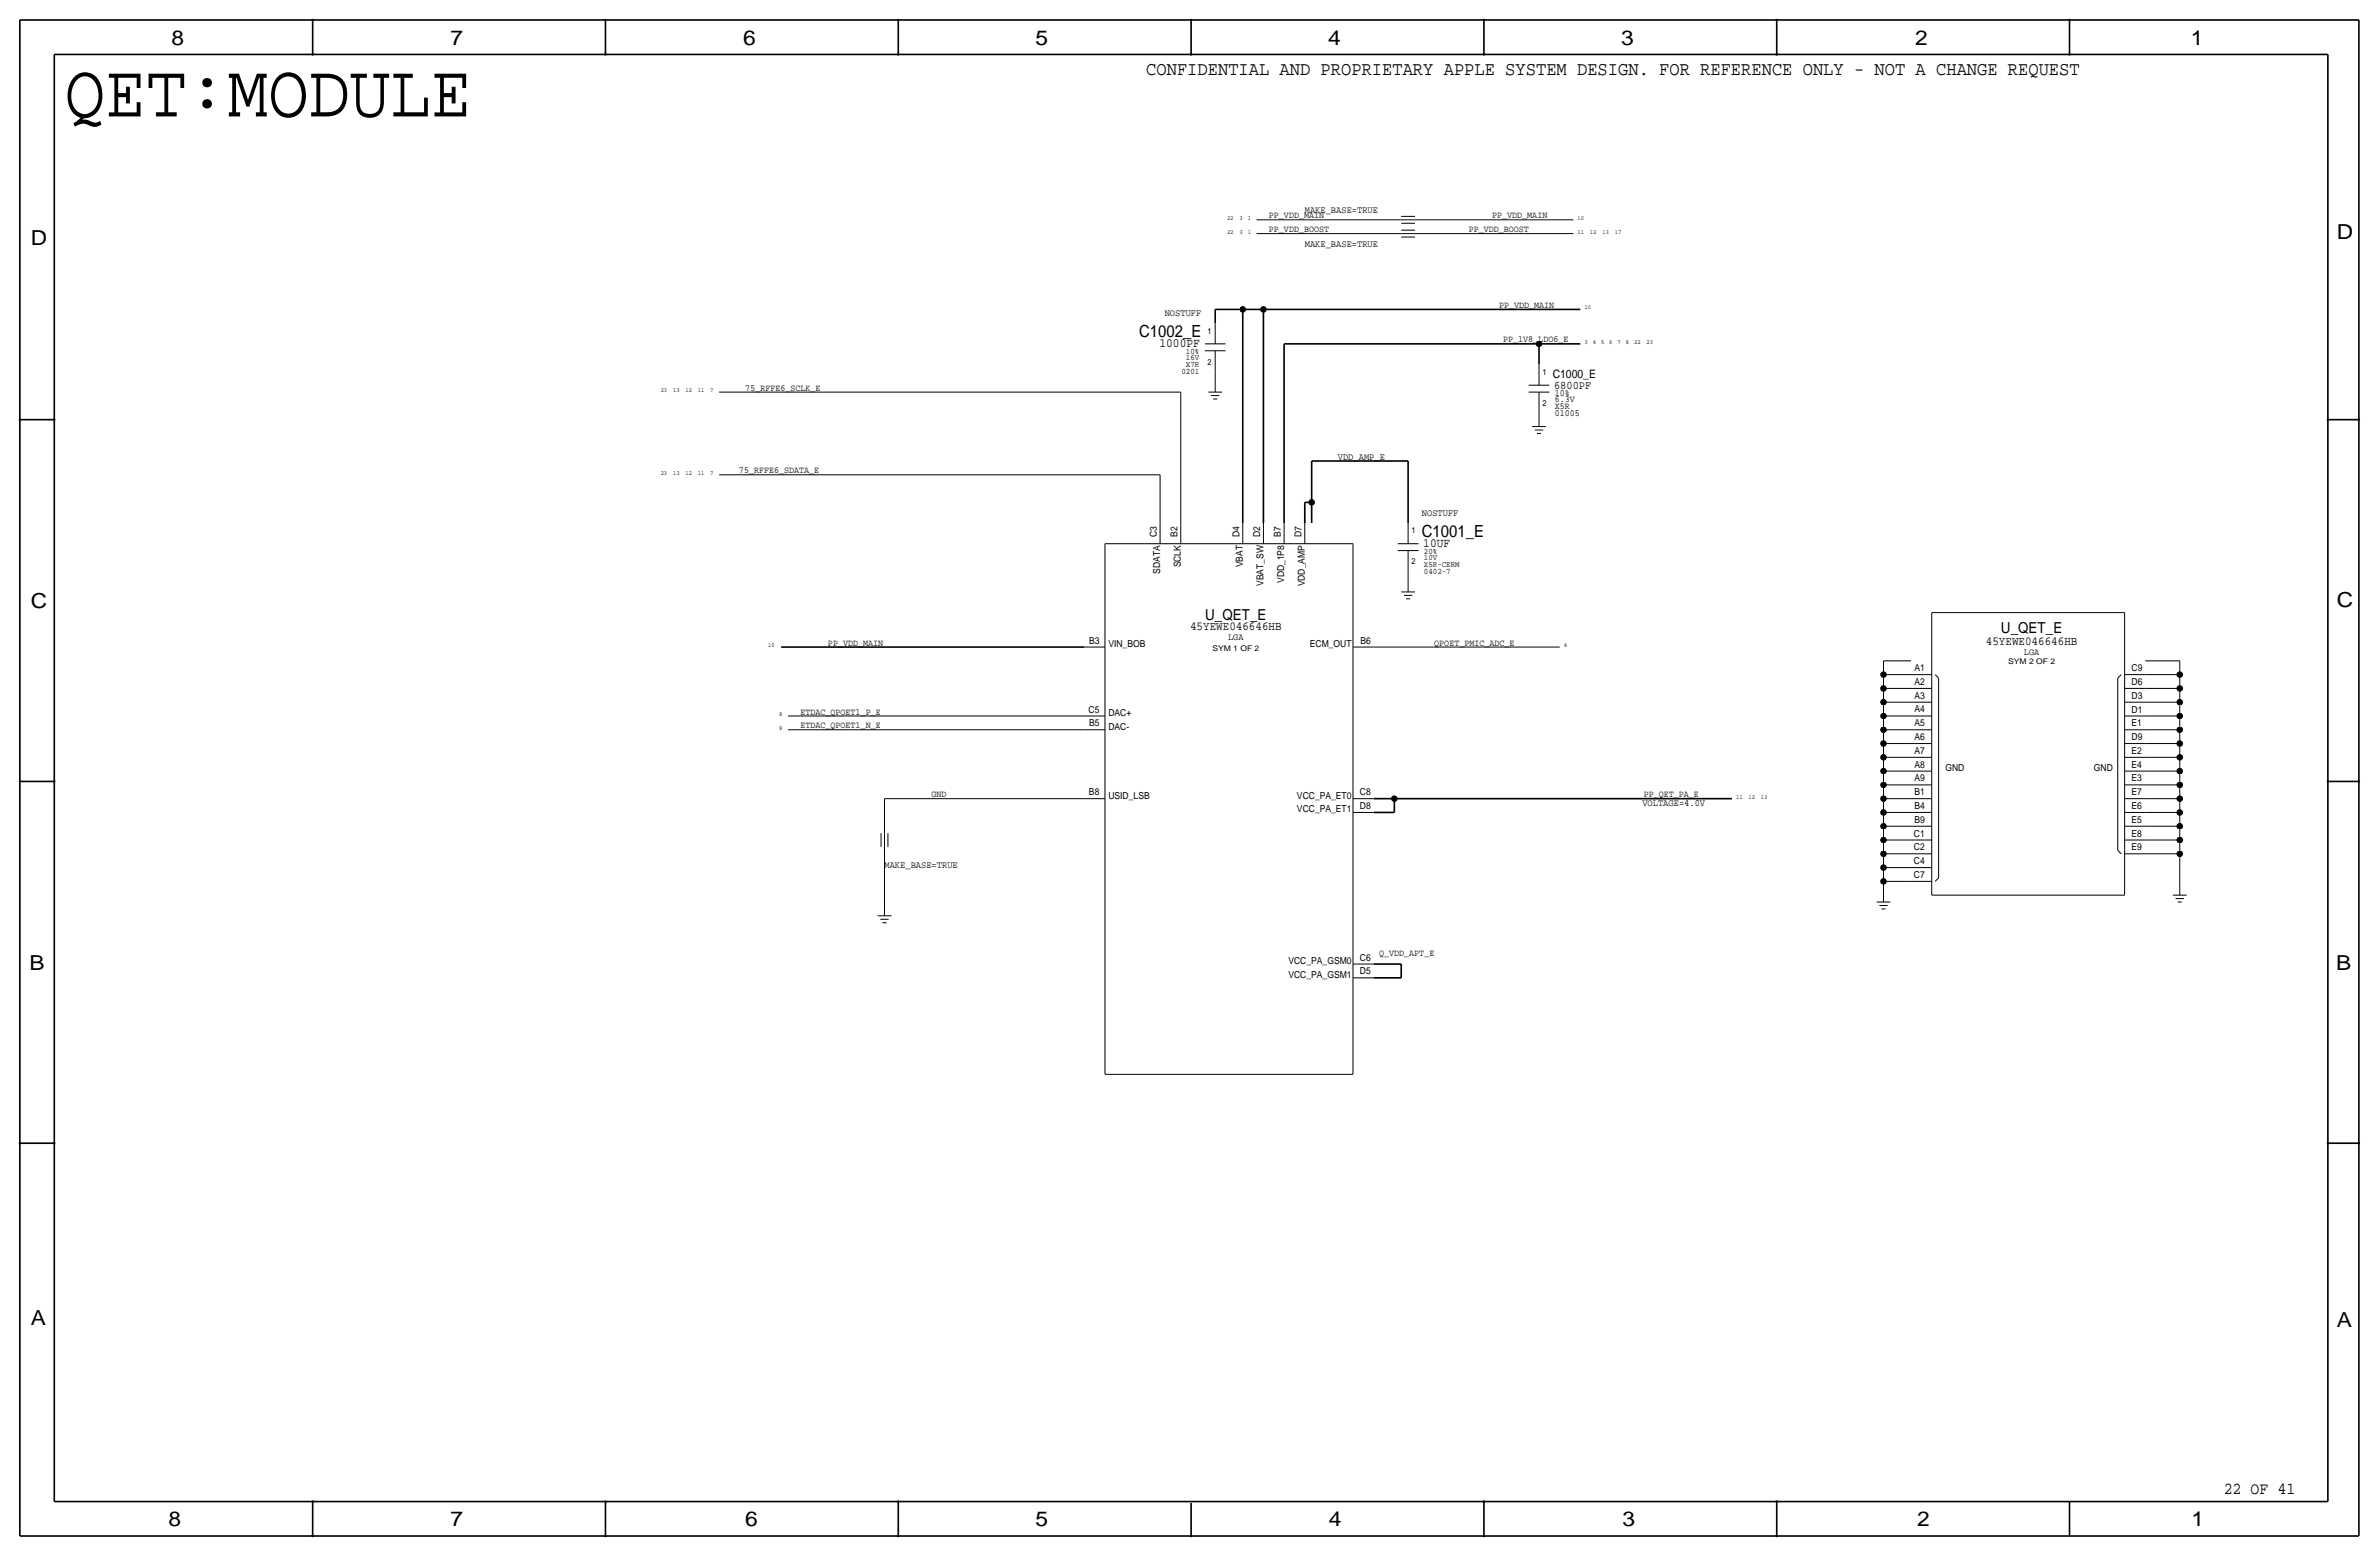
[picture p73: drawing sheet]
<svg xmlns="http://www.w3.org/2000/svg" width="877mm" height="574mm" viewBox="0 0 877 574" stroke-linecap="round" stroke-linejoin="round" font-family="sans-serif">
<defs><g id="words">
<text font-size="28" x="23.8" y="42.9">QET:MODULE</text>
<g font-size="7.6">
<text x="63.2" y="16.5">8</text>
<text x="166.1" y="16.5">7</text>
<text x="274" y="16.5">6</text>
<text x="381.7" y="16.5">5</text>
<text x="489.7" y="16.5">4</text>
<text x="597.6" y="16.5">3</text>
<text x="706.1" y="16.5">2</text>
<text x="807.7" y="16.5">1</text>
<text x="861.5" y="88.1">D</text>
<text x="11.4" y="90.4">D</text>
<text x="11.4" y="224.3">C</text>
<text x="861.5" y="223.8">C</text>
<text x="10.8" y="357.6">B</text>
<text x="861.3" y="357.4">B</text>
<text x="11.3" y="488.4">A</text>
<text x="861.5" y="489.2">A</text>
<text x="62.2" y="562.6">8</text>
<text x="166" y="562.6">7</text>
<text x="274.8" y="562.6">6</text>
<text x="381.7" y="562.6">5</text>
<text x="489.9" y="562.6">4</text>
<text x="598.1" y="562.6">3</text>
<text x="706.8" y="562.6">2</text>
<text x="807.9" y="562.6">1</text>
</g>
<text font-size="7.1" x="422.6" y="27.7">CONFIDENTIAL AND PROPRIETARY APPLE SYSTEM DESIGN. FOR REFERENCE ONLY - NOT A CHANGE REQUEST</text>
<g font-size="6.2">
<text x="420" y="124.2">C1002_E</text>
<text x="524.2" y="197.9">C1001_E</text>
<text x="819.8" y="550.8">22 OF 41</text>
</g>
<g font-size="5.6">
<text x="444.3" y="228.3">U_QET_E</text>
<text x="737.7" y="233.4">U_QET_E</text>
</g>
<g font-size="4.7">
<text x="427.5" y="128">1000PF</text>
<text x="524.7" y="201.7">10UF</text>
</g>
<g font-size="4.5">
<text x="438.7" y="232.2">45YEWE046646HB</text>
<text x="732.1" y="237.9">45YEWE046646HB</text>
</g>
<g font-size="4.3">
<text x="572.4" y="139.4">C1000_E</text>
<text x="572.9" y="143.3">6800PF</text>
</g>
<g font-size="3.6">
<text x="481" y="78.5">MAKE_BASE=TRUE</text>
<text x="481" y="91.2">MAKE_BASE=TRUE</text>
<text x="429.4" y="116.6">NOSTUFF</text>
<text x="493.2" y="169.4">VDD_AMP_E</text>
<text x="524.2" y="190.2">NOSTUFF</text>
<text x="605.5" y="296.9">VOLTAGE=4.0V</text>
<text x="326.1" y="319.8">MAKE_BASE=TRUE</text>
</g>
<g font-size="3.5">
<text x="467.8" y="80.5">PP_VDD_MAIN</text>
<text x="550.1" y="80.5">PP_VDD_MAIN</text>
<text x="467.8" y="85.6">PP_VDD_BOOST</text>
<text x="541.5" y="85.6">PP_VDD_BOOST</text>
<text x="552.7" y="113.5">PP_VDD_MAIN</text>
<text x="554.2" y="126.2">PP_1V8_LDO6_E</text>
<text x="274.8" y="144">75_RFFE6_SCLK_E</text>
<text x="573.2" y="145.8">10%</text>
<text x="573.2" y="148.1">6.3V</text>
<text x="573.2" y="153.2">01005</text>
<text x="573.2" y="150.6">X5R</text>
<text x="272.4" y="174.5">75_RFFE6_SDATA_E</text>
<text x="426.4" y="197.9" transform="rotate(-90 426.4 197.9)">C3</text>
<text x="434.1" y="197.9" transform="rotate(-90 434.1 197.9)">B2</text>
<text x="456.9" y="197.9" transform="rotate(-90 456.9 197.9)">D4</text>
<text x="464.5" y="197.9" transform="rotate(-90 464.5 197.9)">D2</text>
<text x="472.2" y="197.9" transform="rotate(-90 472.2 197.9)">B7</text>
<text x="479.8" y="197.9" transform="rotate(-90 479.8 197.9)">D7</text>
<text x="435.3" y="209.1" transform="rotate(-90 435.3 209.1)">SCLK</text>
<text x="458.2" y="209.1" transform="rotate(-90 458.2 209.1)">VBAT</text>
<text x="427.7" y="211.4" transform="rotate(-90 427.7 211.4)">SDATA</text>
<text x="465.8" y="216" transform="rotate(-90 465.8 216)">VBAT_SW</text>
<text x="473.4" y="214.9" transform="rotate(-90 473.4 214.9)">VDD_1P8</text>
<text x="481" y="216.1" transform="rotate(-90 481 216.1)">VDD_AMP</text>
<text x="305.3" y="238">PP_VDD_MAIN</text>
<text x="401.5" y="237.2">B3</text>
<text x="408.6" y="238.5">VIN_BOB</text>
<text x="452.8" y="236">LGA</text>
<text x="482.9" y="238.5">ECM_OUT</text>
<text x="501.6" y="237.2">B6</text>
<text x="528.8" y="238">QPOET_PMIC_ADC_E</text>
<text x="746.2" y="241.4">LGA</text>
<text x="705.8" y="247.4">A1</text>
<text x="785.8" y="247.4">C9</text>
<text x="705.8" y="257.5">A3</text>
<text x="705.8" y="252.5">A2</text>
<text x="785.8" y="252.5">D6</text>
<text x="785.8" y="257.6">D3</text>
<text x="295.1" y="263.4">ETDAC_QPOET1_P_E</text>
<text x="401.3" y="262.6">C5</text>
<text x="408.6" y="263.9">DAC+</text>
<text x="705.8" y="262.6">A4</text>
<text x="785.8" y="262.6">D1</text>
<text x="295.1" y="268.5">ETDAC_QPOET1_N_E</text>
<text x="401.5" y="267.7">B5</text>
<text x="408.6" y="269">DAC-</text>
<text x="705.8" y="267.7">A5</text>
<text x="785.8" y="267.7">E1</text>
<text x="705.8" y="272.8">A6</text>
<text x="785.8" y="272.8">D9</text>
<text x="705.8" y="277.9">A7</text>
<text x="785.8" y="277.9">E2</text>
<text x="705.8" y="282.9">A8</text>
<text x="717.2" y="284.2">GND</text>
<text x="772" y="284.2">GND</text>
<text x="785.8" y="282.9">E4</text>
<text x="343.4" y="293.9">GND</text>
<text x="401.5" y="293.1">B8</text>
<text x="501.3" y="293.1">C8</text>
<text x="606" y="293.9">PP_QET_PA_E</text>
<text x="705.8" y="293.1">B1</text>
<text x="705.8" y="288">A9</text>
<text x="785.8" y="293.1">E7</text>
<text x="785.8" y="288">E3</text>
<text x="408.6" y="294.4">USID_LSB</text>
<text x="478.2" y="294.4">VCC_PA_ET0</text>
<text x="478.2" y="299.5">VCC_PA_ET1</text>
<text x="501.3" y="298.2">D8</text>
<text x="705.8" y="298.2">B4</text>
<text x="785.8" y="298.2">E6</text>
<text x="705.8" y="303.3">B9</text>
<text x="785.8" y="303.3">E5</text>
<text x="705.6" y="308.4">C1</text>
<text x="785.8" y="308.3">E8</text>
<text x="705.6" y="313.4">C2</text>
<text x="785.8" y="313.4">E9</text>
<text x="705.6" y="323.6">C7</text>
<text x="705.6" y="318.5">C4</text>
<text x="508.5" y="352.3">Q_VDD_APT_E</text>
<text x="475" y="355.3">VCC_PA_GSM0</text>
<text x="501.3" y="359.1">D5</text>
<text x="501.3" y="354.1">C6</text>
<text x="475" y="360.4">VCC_PA_GSM1</text>
</g>
<g font-size="3.1">
<text x="445.2" y="122.9">1</text>
<text x="437.2" y="130.6">10%</text>
<text x="435.6" y="137.9">0201</text>
<text x="437.2" y="132.8">16V</text>
<text x="437.2" y="135.4">X7R</text>
<text x="445.2" y="134.4">2</text>
<text x="568.7" y="138.2">1</text>
<text x="568.7" y="149.6">2</text>
<text x="520.4" y="196.6">1</text>
<text x="520.4" y="208">2</text>
<text x="525" y="206.5">10V</text>
<text x="525" y="204.2">20%</text>
<text x="525" y="209">X5R-CERM</text>
<text x="525" y="211.6">0402-7</text>
</g>
<g font-size="2.9">
<text x="447" y="239.8">SYM 1 OF 2</text>
<text x="740.3" y="244.9">SYM 2 OF 2</text>
</g>
<g font-size="2.3">
<text x="452.4" y="81">22</text>
<text x="456.9" y="81">3</text>
<text x="460" y="81">1</text>
<text x="581.6" y="81">10</text>
<text x="452.4" y="86.1">22</text>
<text x="456.9" y="86.1">3</text>
<text x="460" y="86.1">1</text>
<text x="581.6" y="86.1">11</text>
<text x="586.2" y="86.1">12</text>
<text x="590.8" y="86.1">13</text>
<text x="595.3" y="86.1">17</text>
<text x="584.1" y="114">10</text>
<text x="584.1" y="126.7">3</text>
<text x="587.2" y="126.7">4</text>
<text x="590.2" y="126.7">5</text>
<text x="593.3" y="126.7">6</text>
<text x="596.3" y="126.7">7</text>
<text x="599.4" y="126.7">8</text>
<text x="602.4" y="126.7">22</text>
<text x="607" y="126.7">23</text>
<text x="243.6" y="144.5">23</text>
<text x="248.2" y="144.5">13</text>
<text x="252.7" y="144.5">12</text>
<text x="257.3" y="144.5">11</text>
<text x="261.9" y="144.5">7</text>
<text x="243.6" y="175">23</text>
<text x="248.2" y="175">13</text>
<text x="252.7" y="175">12</text>
<text x="257.3" y="175">11</text>
<text x="261.9" y="175">7</text>
<text x="283.2" y="238.5">10</text>
<text x="576.5" y="238.5">4</text>
<text x="287.3" y="263.9">8</text>
<text x="287.3" y="269">8</text>
<text x="640" y="294.4">11</text>
<text x="644.6" y="294.4">12</text>
<text x="649.2" y="294.4">13</text>
</g>
</g></defs>
<g fill="none" stroke="#000" stroke-width=".6" stroke-linecap="butt">
<path d="M7.3 7.4v558.8zM7.3 7.4h862.3zM115.3 7.4v12.7zM223.2 7.4v12.7zM331.2 7.4v12.7zM439.1 7.4v12.7zM547.1 7.4v12.7zM655 7.4v12.7zM763 7.4v12.7zM869.6 7.4v558.8zM20 20.1v533.4zM20 20.1h838.2z"/>
<path d="M858.2 20.1v533.4zM448 114h10.2zM448 114v5.1zM458.2 114h7.6zM458.2 114v78.8zM465.8 114h116.8zM465.8 114v78.8zM473.4 126.7h94zM473.4 126.7v66.1zM567.4 126.7v7.7zM567.4 126.7h15.2zM7.3 154.7h12.7z"/>
<path d="M858.2 154.7h11.4zM483.6 169.9h35.5zM483.6 169.9v15.3zM519.1 169.9v22.9zM481 185.2h2.6zM481 185.2v7.6zM483.6 185.2v7.6zM288 238.5h111.7zM7.3 288h12.7zM506.4 294.4h7.6zM506.4 299.5h7.6zM514 294.4h124.5z"/>
<path d="M514 294.4v5.1zM858.2 288h11.4zM506.4 355.3h10.2zM516.6 355.3v5.1zM506.4 360.4h10.2zM7.3 421.4h12.7zM858.2 421.4h11.4zM20 553.5h838.2zM115.3 553.5v12.7zM223.2 553.5v12.7zM331.2 553.5v12.7zM439.1 554v12.2z"/>
<path d="M547.1 553.5v12.7zM655 553.5v12.7zM763 553.5v12.7zM7.3 566.2h862.3z"/>
</g>
<g fill="none" stroke="#000" stroke-width=".37">
<path d="M516.6 79.8h5.1zM463.2 81h53.4zM463.2 86.1h53.4zM516.6 87.4h5.1zM516.6 86.1h5.1zM516.6 84.8h5.1zM516.6 82.3h5.1zM516.6 81h5.1zM521.7 81h58.4zM521.7 86.1h58.4zM448 119.1v7.6zM444.2 126.7h7.6z"/>
<path d="M444.2 129.3h7.6zM448 136.9v5.1zM448 129.3v7.6zM567.4 134.4v7.6zM265.1 144.5h170.2zM435.3 144.5v48.3zM445.5 144.5h5zM446.5 145.8h3zM447.2 147.1h1.6zM448 142v2.5zM563.6 144.5h7.6zM563.6 142h7.6z"/>
<path d="M564.8 157.2h5.1zM565.9 158.5h3zM566.6 159.8h1.5zM567.4 152.1v2.6zM567.4 154.7v2.5zM567.4 144.5v7.6zM265.1 175h162.6zM427.7 175v17.8zM427.7 192.8v7.6zM435.3 192.8v7.6zM458.2 192.8v7.6zM465.8 192.8v7.6z"/>
<path d="M473.4 192.8v7.6zM481 192.8v7.6zM519.1 192.8v7.6zM407.4 200.4h91.4zM407.4 200.4v195.6zM498.8 200.4v195.6zM515.3 202.9h7.6zM515.3 200.4h7.6zM516.6 218.2h5.1zM517.6 219.5h3.1zM519.1 210.6v5zM519.1 215.6v2.6z"/>
<path d="M519.1 202.9v7.7zM399.7 238.5h7.7zM498.8 238.5h7.6zM506.4 238.5h68.6zM518.4 220.7h1.5zM712.2 225.8v104.1zM712.2 225.8h71.1zM783.3 225.8v104.1zM694.4 258.8v5.1zM694.4 253.7v5.1zM694.4 248.7v5zM694.4 243.6v5.1z"/>
<path d="M694.4 258.8h10.1zM694.4 253.7h10.1zM694.4 248.7h10.1zM694.4 243.6h10.1zM704.5 258.8h7.7zM704.5 248.7h7.7zM704.5 253.7h7.7zM713.4 248.7l1.3 1.2zM714.7 249.9v73.7zM780.7 249.9v63.5zM782 248.7l-1.3 1.2zM783.3 258.8h7.6z"/>
<path d="M783.3 253.7h7.6zM783.3 248.7h7.6zM790.9 243.6h12.7zM790.9 248.7h12.7zM790.9 253.7h12.7zM790.9 258.8h12.7zM803.6 243.6v5.1zM803.6 248.7v5zM803.6 253.7v5.1zM803.6 258.8v5.1zM290.5 269h109.2zM290.5 263.9h109.2z"/>
<path d="M399.7 263.9h7.7zM399.7 269h7.7zM694.4 279.1v5.1zM694.4 274.1v5zM694.4 269v5.1zM694.4 263.9v5.1zM694.4 279.1h10.1zM694.4 274.1h10.1zM694.4 269h10.1zM694.4 263.9h10.1zM704.5 279.1h7.7zM704.5 274.1h7.7z"/>
<path d="M704.5 269h7.7zM704.5 263.9h7.7zM783.3 279.1h7.6zM783.3 263.9h7.6zM783.3 269h7.6zM783.3 274.1h7.6zM790.9 263.9h12.7zM790.9 269h12.7zM790.9 274.1h12.7zM790.9 279.1h12.7zM803.6 263.9v5.1zM803.6 269v5.1z"/>
<path d="M803.6 274.1v5zM803.6 279.1v5.1zM326.1 294.4v12.7zM326.1 294.4h73.6zM399.7 294.4h7.7zM498.8 299.5h7.6zM498.8 294.4h7.6zM694.4 299.5v5zM694.4 294.4v5.1zM694.4 289.3v5.1zM694.4 284.2v5.1zM694.4 299.5h10.1z"/>
<path d="M694.4 294.4h10.1zM694.4 289.3h10.1zM694.4 284.2h10.1zM704.5 299.5h7.7zM704.5 294.4h7.7zM704.5 284.2h7.7zM704.5 289.3h7.7zM783.3 299.5h7.6zM783.3 294.4h7.6zM783.3 289.3h7.6zM783.3 284.2h7.6zM790.9 284.2h12.7z"/>
<path d="M790.9 289.3h12.7zM790.9 294.4h12.7zM790.9 299.5h12.7zM803.6 284.2v5.1zM803.6 289.3v5.1zM803.6 294.4v5.1zM803.6 299.5v5zM324.8 307.1v5.1zM326.1 312.2v22.8zM326.1 307.1v5.1zM327.4 307.1v5.1zM694.4 319.8v5.1z"/>
<path d="M694.4 314.7v5.1zM694.4 309.6v5.1zM694.4 304.5v5.1zM694.4 319.8h10.1zM694.4 314.7h10.1zM694.4 309.6h10.1zM694.4 304.5h10.1zM704.5 309.6h7.7zM704.5 319.8h7.7zM704.5 314.7h7.7zM704.5 304.5h7.7zM780.7 313.4l1.3 1.3z"/>
<path d="M783.3 314.7h7.6zM783.3 309.6h7.6zM783.3 304.5h7.6zM790.9 304.5h12.7zM790.9 309.6h12.7zM790.9 314.7h12.7zM803.6 304.5v5.1zM803.6 309.6v5.1zM803.6 314.7v12.7zM323.5 337.6h5.1zM324.6 338.8h3zM326.1 335v2.6z"/>
<path d="M691.8 332.5h5.1zM692.9 333.8h3zM693.6 335h1.5zM694.4 324.9v5zM694.4 329.9v2.6zM694.4 324.9h10.1zM704.5 324.9h7.7zM712.2 329.9h71.1zM714.7 323.6l-1.3 1.3zM801.1 329.9h5zM802.1 331.2h3zM802.8 332.5h1.6z"/>
<path d="M803.6 327.4v2.5zM325.3 340.1h1.5zM498.8 355.3h7.6zM498.8 360.4h7.6zM407.4 396h91.4z"/>
</g>
<g fill="#000" stroke="#000" stroke-width=".37">
<path d="M115.1 7.2h.4v.3h-.4zM115.1 19.9h.4v.3h-.4zM223 7.2h.4v.3h-.4zM223 19.9h.4v.3h-.4zM331 19.9h.4v.3h-.4zM331 7.2h.4v.3h-.4zM438.9 7.2h.4v.3h-.4zM438.9 19.9h.4v.3h-.4zM546.9 7.2h.4v.3h-.4zM546.9 19.9h.4v.3h-.4zM654.8 19.9h.4v.3h-.4zM654.8 7.2h.4v.3h-.4z"/>
<path d="M762.8 19.9h.4v.3h-.4zM762.8 7.2h.4v.3h-.4zM7.1 154.5h.4v.4h-.4zM19.8 154.5h.4v.4h-.4zM858 154.5h.4v.4h-.4zM869.5 154.5h.3v.4h-.3zM7.1 287.9h.4v.3h-.4zM19.8 287.9h.4v.3h-.4zM858 287.9h.4v.3h-.4zM869.5 287.9h.3v.3h-.3zM7.1 421.2h.4v.4h-.4zM19.8 421.2h.4v.4h-.4z"/>
<path d="M858 421.2h.4v.4h-.4zM869.5 421.2h.3v.4h-.3zM115.1 553.3h.4v.3h-.4zM223 553.3h.4v.3h-.4zM331 553.3h.4v.3h-.4zM546.9 553.3h.4v.3h-.4zM654.8 553.3h.4v.3h-.4zM115.1 566h.4v.3h-.4zM223 566h.4v.3h-.4zM331 566h.4v.3h-.4zM438.9 566h.4v.3h-.4zM546.9 566h.4v.3h-.4z"/>
<path d="M654.8 566h.4v.3h-.4z"/>
<circle cx="458.2" cy="114" r="1.02"/>
<circle cx="465.8" cy="114" r="1.02"/>
<circle cx="567.4" cy="126.7" r="1.02"/>
<circle cx="483.6" cy="185.2" r="1.02"/>
<circle cx="694.4" cy="248.7" r="1.02"/>
<circle cx="694.4" cy="258.8" r="1.02"/>
<circle cx="694.4" cy="253.7" r="1.02"/>
<circle cx="803.6" cy="248.7" r="1.02"/>
<circle cx="803.6" cy="253.7" r="1.02"/>
<circle cx="803.6" cy="258.8" r="1.02"/>
<circle cx="694.4" cy="263.9" r="1.02"/>
<circle cx="694.4" cy="274.1" r="1.02"/>
<circle cx="694.4" cy="279.1" r="1.02"/>
<circle cx="694.4" cy="269" r="1.02"/>
<circle cx="803.6" cy="263.9" r="1.02"/>
<circle cx="803.6" cy="274.1" r="1.02"/>
<circle cx="803.6" cy="279.1" r="1.02"/>
<circle cx="803.6" cy="269" r="1.02"/>
<circle cx="514" cy="294.4" r="1.02"/>
<circle cx="694.4" cy="294.4" r="1.02"/>
<circle cx="694.4" cy="284.2" r="1.02"/>
<circle cx="694.4" cy="289.3" r="1.02"/>
<circle cx="694.4" cy="299.5" r="1.02"/>
<circle cx="803.6" cy="289.3" r="1.02"/>
<circle cx="803.6" cy="284.2" r="1.02"/>
<circle cx="803.6" cy="294.4" r="1.02"/>
<circle cx="803.6" cy="299.5" r="1.02"/>
<circle cx="694.4" cy="319.8" r="1.02"/>
<circle cx="694.4" cy="304.5" r="1.02"/>
<circle cx="694.4" cy="314.7" r="1.02"/>
<circle cx="694.4" cy="309.6" r="1.02"/>
<circle cx="803.6" cy="314.7" r="1.02"/>
<circle cx="803.6" cy="304.5" r="1.02"/>
<circle cx="803.6" cy="309.6" r="1.02"/>
<circle cx="694.4" cy="324.9" r="1.02"/>
</g>
<use href="#words"/>
</svg>
